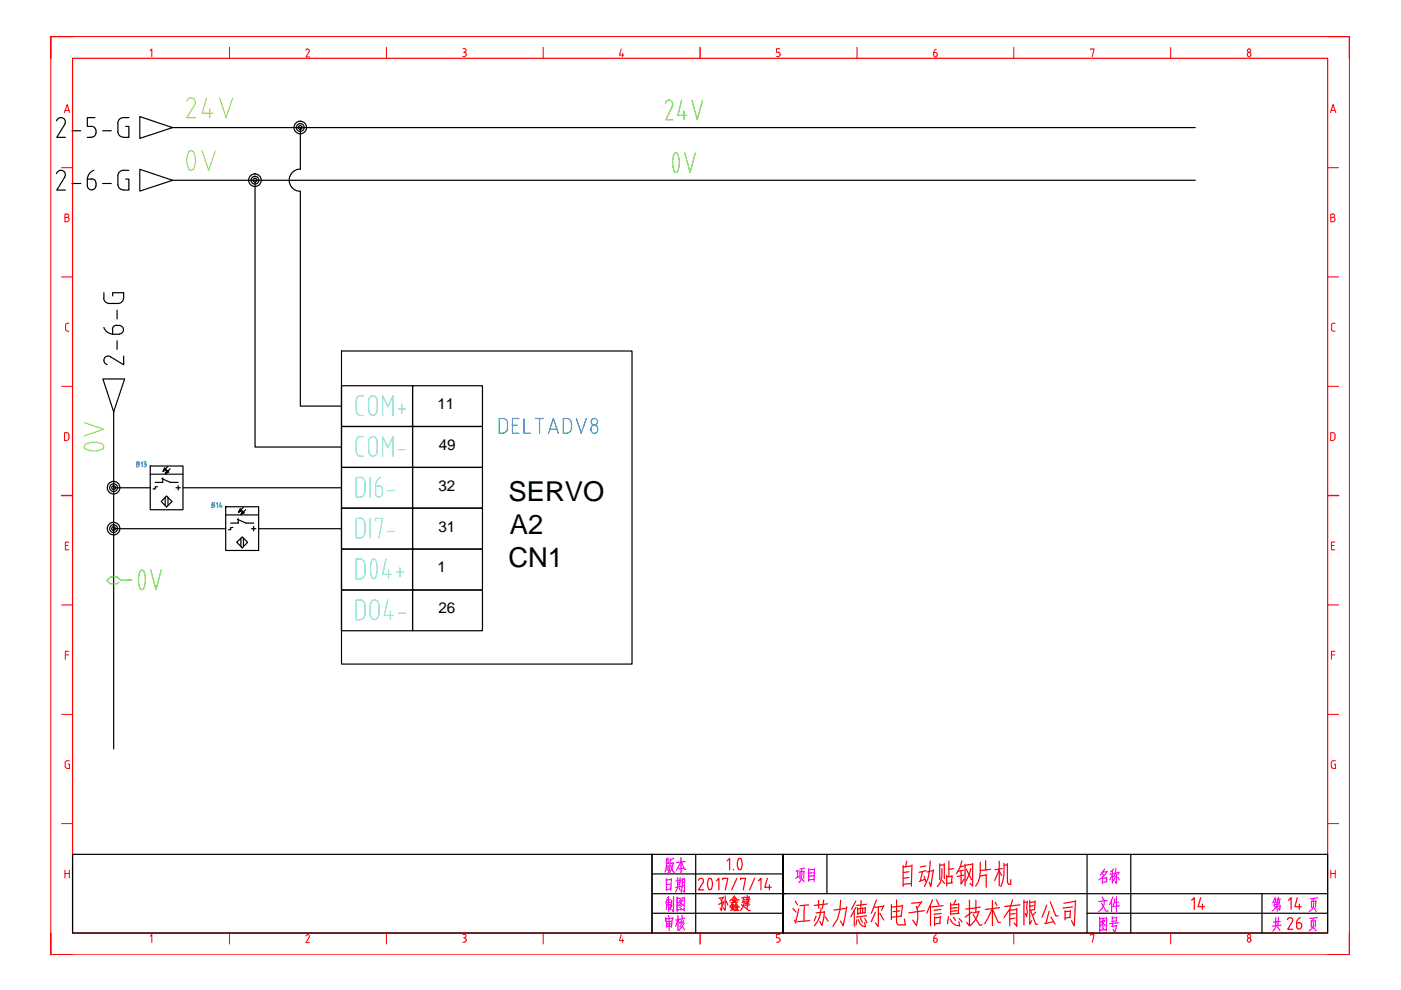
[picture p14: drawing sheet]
<svg xmlns="http://www.w3.org/2000/svg" width="297mm" height="210mm" viewBox="0 0 297 210" stroke-linecap="round" stroke-linejoin="round" font-family="sans-serif">
<defs><g id="words">
<g font-size="5.8">
<text x="107.8" y="106.3">SERVO</text>
<text x="108.1" y="113.2">A2</text>
<text x="107.8" y="120.3">CN1</text>
</g>
<g font-size="3.2">
<text x="92.7" y="86.7">11</text>
<text x="93" y="95.4">49</text>
<text x="92.9" y="104">32</text>
<text x="92.9" y="112.7">31</text>
<text x="92.7" y="121.4">1</text>
<text x="93" y="130">26</text>
</g>
</g></defs>
<!-- layer: AE_BOR -->
<path d="M15.4 7.7h-4.6v4.7M148.4 10v2.4M281.5 7.7h4.6v4.7M13.1 105.1h2.3M281.5 105.1h2.3M10.8 197.8v4.6h4.6M148.4 197.8v2.4M286.1 197.8v4.6h-4.6" fill="none" stroke="#f00" stroke-width=".3"/>
<path d="M15.4 12.4h266.1v185.4h-266.1z" fill="none" stroke="#f00" stroke-width=".25"/>
<g fill="none" stroke="#f00" stroke-width=".21">
<path d="M10.8 7.7h275.3v194.7h-275.3zM31.8 10.8l.4-.4v1.6M48.7 10v2.4M64.8 10.7a.38 .38 0 0 1 .6-.3 .38 .38 0 0 1 .1 .6M65.5 11l-.6 1.1h.7M81.9 10v2.4M98.1 10.3h.4a.36 .36 0 0 1 .3 .4 .36 .36 0 0 1-.3 .3l.3 .4M98.3 11.1h.2M98.8 11.6l-.2 .3-.5 .1M98.9 11.4v.2M115.2 10v2.4M131.7 10.4l-.4 1.3h1"/>
<path d="M132 11.3v.7M165 11l.4 .4M165.3 10.3h-.7v.8h.4M165.4 11.6l-.2 .3-.6 .1M165.4 11.4v.2M181.7 10v2.4M198 11.1v.6a.36 .36 0 0 0 .3 .4 .36 .36 0 0 0 .4-.4M198 11.1l.5 .1 .2 .3M198.5 10.4l-.4 .3-.1 .4M198.7 11.5v.2M214.9 10v2.4M231.2 10.5v-.1h.8l-.4 1.6"/>
<path d="M248.2 10v2.4M265.2 11.5a.36 .36 0 0 0-.4-.4 .36 .36 0 0 0-.3 .4 .41 .41 0 0 0 .1 .4 .41 .41 0 0 0 .4 .1l.2-.3M265.2 11.5v.2M13.1 35.6h2.3M13.6 23.9l.6-1.7 .6 1.7M13.8 23.4h.8M281.5 35.6h2.3M282.1 23.9l.5-1.7 .6 1.7M282.3 23.4h.8M13.1 58.7h2.3M13.8 46.1h.4M14.2 45.4a.36 .36 0 0 1 .4 .3 .36 .36 0 0 1-.4 .4 .44 .44 0 0 1 .5 .4 .44 .44 0 0 1-.5 .5"/>
<path d="M14.2 45.4h-.4v1.6h.4M281.5 58.7h2.3M282.2 45.4h.4a.36 .36 0 0 1 .4 .4 .36 .36 0 0 1-.4 .3 .44 .44 0 0 1 .5 .4 .44 .44 0 0 1-.5 .5h-.4zM282.2 46.1h.4M14.3 70.2h.3M14.6 68.5l-.5 .1-.2 .4 .1 1 .3 .2M282.3 69.8l.4 .4M282.3 69v.8M282.7 68.5l-.4 .4M282.7 70.2h.4M282.7 68.5h.4M13.1 81.9h2.3"/>
<path d="M14.1 91.7l.3 .1a1.15 1.15 0 0 1 0 1.5l-.3 .1M14.1 91.7h-.4v1.7h.4M281.5 81.9h2.3M282.5 91.7l.3 .1a1.15 1.15 0 0 1 0 1.5l-.3 .1M282.5 91.7h-.4v1.7h.4M13.9 115.7h.5M14.6 114.9h-.7v1.7h.7M282.3 115.7h.5M283 114.9h-.7v1.7h.7M13.1 128.3h2.3M13.9 138.9h.7M14.6 138.1h-.7v1.7"/>
<path d="M281.5 128.3h2.3M282.3 138.9h.7M283 138.1h-.7v1.7M13.1 151.5h2.3M281.5 151.5h2.3M13.1 174.6h2.3M13.8 161.8l.1 .9 .4 .2M14.4 162h.3v.9h-.4M14.7 161.3l-.7 .1-.2 .3M281.5 174.6h2.3M282.3 161.8v.9l.4 .2M282.7 161.3l-.4 .2v.2"/>
<path d="M282.7 161.3h.4M282.9 162h.2v.9h-.4M13.8 184.5v1.6M13.8 185.2h.9M14.7 184.5v1.6M31.8 198.5l.4-.3v1.6M48.7 197.8v2.4M64.8 198.5l.1-.2a.37 .37 0 0 1 .5-.1 .37 .37 0 0 1 .1 .5M65.5 198.8l-.6 1.1h.7M81.9 197.8v2.4M98.1 198.1h.4M98.1 199.8h.4"/>
<path d="M98.3 198.8h.2M98.5 198.1a.36 .36 0 0 1 .3 .3 .36 .36 0 0 1-.3 .4M98.5 198.8l.3 .4M98.8 199.4l-.3 .3M98.9 199.2v.2M115.2 197.8v2.4M131.7 198.2l-.4 1.2h1M132 199.1v.7M164.6 199.8h.4M165.3 198.1h-.7v.7l.6 .1 .2 .3M165.4 199.4l-.4 .3M165.4 199.2v.2"/>
<path d="M181.7 197.8v2.4M198.5 198.2l-.4 .3-.1 .4M198.7 199.3l-.2-.4h-.5v.6a.36 .36 0 0 0 .3 .3 .36 .36 0 0 0 .4-.3M198.7 199.3v.2M214.9 197.8v2.4M231.2 198.3v-.1h.8l-.4 1.6M248.2 197.8v2.4M264.5 199.4a.36 .36 0 0 0 .3 .4 .36 .36 0 0 0 .4-.4M265.2 199.2a.38 .38 0 0 0-.5-.3 .38 .38 0 0 0-.2 .5M265.2 199.3v.1M282.2 185.2h.9M282.2 184.5v1.6"/>
<path d="M283.1 184.5v1.6"/>
<circle cx="264.8" cy="10.7" r=".36"/>
<circle cx="264.8" cy="198.5" r=".36"/>
</g>
<!-- layer: 0 -->
<g fill="none" stroke="#000" stroke-width=".25">
<path d="M15.4 181.1h122.8v16.7h-122.8zM138.2 181.1h143.3v16.7h-143.3zM138.2 193.6h27.8M138.2 189.5h143.3M138.2 185.3h27.8M147.5 195.9h.1M147.5 181.1v16.7M166 181.1v16.7M175.3 181.1v8.4M230.5 193.6h51M230.5 181.1v16.7M239.7 181.1v16.7"/>
<path d="M267.6 189.5v8.3"/>
</g>
<g fill="none" stroke="#f0f" stroke-width=".25">
<path d="M141.2 194.6l-.1 .7M141.3 186.3v2.5M141.3 182v1.9l-.3 1.1M141.3 191.7v1.1M141.3 195.2l.1 1.4M141.5 190.4l-.3 .9M141.6 183.6h-.3M141.6 183.5v1.1M141.7 181.9v1.1M141.7 194.1l.2 .5M141.7 190.1v3.1M141.9 194.9v2.4"/>
<path d="M141.9 183l-.6 .1M142 187.5h-.7M142.1 182l-.2 2.5-.2 .5M142.2 190.8l-.8 .1M142.2 191.7l-.1 1.1-.2-.3M142.2 191.8l-.9 .1M142.2 183.5l.6 1.4h.3M142.2 188.5l-.9 .1M142.3 195.9h-.9M142.3 186.5l-1 .1M142.3 191.3l-1.2 .1M142.3 186.3l-.1 2.5"/>
<path d="M142.4 196.3l-1 .1M142.4 190.8v1.6M142.4 195.3l-1.1 .2M142.5 195.2l-.1 1.4M142.7 194.7l-1.5 .1M142.7 194.6l-.2 .5M142.8 183l-.7 .1M142.8 190.1v3.2l-.4-.5M142.8 182.9l-.5 1.7-.4 .4M142.8 181.9l-.7 .6M143.6 193l1.4-.2v.2M143.6 190.2v3"/>
<path d="M143.7 186.1v1.9M143.7 188.3l-.5 .8M143.7 194.1v3.2M143.7 195l-.4 1.4M143.7 195.2l.4 .5M144 188.3l.2 .5M144.1 187.1l-.4 .1M144.1 187.5l-.4 .1M144.1 191.2l.7 .8 .2-.1M144.1 192.4l.4 .3M144.1 194.9l-.8 .2M144.2 186l-.1 2"/>
<path d="M144.2 191.9l.3 .3M144.3 182.8l-.9 1.7M144.4 190.7l-.6 .8M144.4 181.8v3.2M144.5 182.8l.6 1.5h.3M144.5 186.6l-1.2 .2M144.5 188l-1.2 .2M144.5 194.1l.2 .5M144.6 191h-.4M144.6 194.9l-.4 .8M144.7 196.4l.4 .7M144.7 186.3v1.6"/>
<path d="M144.7 190.8l-.5 .9-.5 .5M144.8 195.5l-.6 .2M144.8 184.1l-.9 .1M145 195.2l-.9 1.3M145 195.7l-1.1 1.6M145 187.7l-.3 .2-.3 1.3M145 187l-.3 .1M145.1 190.2l-.1 2.9M145.1 190.4l-1.5 .1M145.1 186.3v2.9l-.3-.3M145.1 186.4h-.4M145.3 194.7l-1.2 .2"/>
<path d="M145.3 182.7l-1.9 .2M169.1 184.7v1.3M169.3 184.6l-.5 .1M169.6 185.8l-.9 .4M169.6 184.7v1.6M170 185.1l-.2 1.5-.5 .6M170 184.2l-.1 .7M170 186.3l.5 .6M170.4 184.8l-.8 .1M170.4 184.7v1.6M170.6 184.1l-1 .1M171.5 184.2v2.7"/>
<path d="M172.5 185.7l-1 .1M172.5 185l-1 .1M172.6 186.4l-1.1 .2M172.7 184.3l-1.2 .1M172.7 184.2l-.1 2.7M233.1 197.3v-2.8v3M233.1 197.2l1.4-.1 .1 .2M233.5 191.5l1 1.7h.5M233.7 195.5l.7 .8 .1-.1M233.7 185.1l.2 .5M233.7 196.6l.3 .4M233.7 190.2l.3 .6"/>
<path d="M233.7 186v1.4M233.8 196.2l.2 .3M233.9 194.9l-.5 .8M234.2 191a2.82 2.82 0 0 1-1.3 2.4M234.2 195.2l-.5 .1M234.2 184.2l-1 1.3M234.3 195.1l-.6 .9-.5 .4M234.6 194.5v2.9M234.6 184.8l-.8 .1M234.6 186.1l-.9 .2M234.6 194.6l-1.5 .2M234.7 186.9l-1 .2"/>
<path d="M234.7 186.1l-.1 .8M234.8 184.7l-.6 .9-1.2 1M234.8 190.9l-1.8 .2M235.7 190.8v2.5M235.8 194.4v1.1M235.9 185.3l-.6 1.3M235.9 185.5l.3 .4M235.9 184.6v2.7M235.9 195.8l-.1 .6M236 190.2l-.8 1.6M236.1 184.2l-.6 .7M236.2 185.2l-.9 .1"/>
<path d="M236.4 190.6l-.4 1.4M236.5 185.9l-.4 .9M236.6 184.2l-.3 1.5M236.7 185.3v2l-.3-.4M236.7 194.6h-.9M236.7 190.2v3.2M236.7 194.4v.9M236.7 195.3l-.9 .1M236.7 196.3l-1 .1M236.8 196.2l-.4 1.5-.4-.6M237 186l.3 .6M237.1 195.7l-1.8 .1"/>
<path d="M237.2 185l-.7 .1M237.2 191.3h-.9M237.3 184.9l-.3 .6M237.3 192.1l-1.4 .1M270.2 191.6v.6l1.2-.1M270.3 190.7l.2 .5M270.4 190.3l-.6 1.1M270.5 194.5v1.8M270.6 196.6l-.7 .8M270.8 192.2l-1.1 1M270.8 190.6l-.6 .1M270.8 191.3v2"/>
<path d="M270.9 196.5l.5 .8M271 190.7l.3 .5M271.1 194.4l-.2 1.9M271.1 190.3l-.3 .9M271.2 191.3h-1M271.2 191.2v.5l-1 .1M271.5 191.9l-.2 1.1-.2-.4M271.5 195.4l-1.5 .1M271.5 190.6l-.6 .1M271.6 196.2l-1.8 .2M278 195.2v1.4M278.1 191v1.4"/>
<path d="M278.4 196.6l.6 .8M278.5 195.5l-.1 .8-.3 .6-.5 .5M278.5 194.6l-.2 .7M278.5 191.4v.8l-.3 .5-.6 .6M278.5 190.5l-.1 .6M278.5 192.4l.6 .8M278.9 195.2l-.9 .1M278.9 195.1v1.4M279 191.1h-.9M279 190.9l-.1 1.4M279.3 194.6l-1.6 .1M279.3 190.4l-1.5 .2"/>
</g>
<g fill="none" stroke="#f00" stroke-width=".25">
<path d="M148.1 186.6a.54 .54 0 0 1 .7-.3 .54 .54 0 0 1 .3 .7M149.1 187.1l-1 1.6h1.1M150.3 186.4l.2-.2a1.63 1.63 0 0 1 0 2.4l-.2-.1a2.26 2.26 0 0 1 0-2.1zM151.9 186.8l.5-.6v2.5M152.7 192.5l.3 .6M152.8 190.8a4.1 4.1 0 0 1 .2 2.2M153.2 186.5v-.3h1.1l-.5 2.5M153.3 190.3l-.9 .2M153.3 191.3l-.9 .5M153.4 190.2l-.4 .7M153.5 191.1l-.3 1M153.8 189.9v3.1l-.5-.5"/>
<path d="M154 191.1l.3 .8M154.1 182.5l.6-.5v2.4M155 192.5l.2 .3M155.3 191.6l.3 .3M155.3 192v.9M155.4 191.4l-.7 .9M155.4 191l.1 .3M155.5 184.3v.1M155.5 191.9l-.5 .1M155.5 192.4l-.1 .4M155.6 192.2l-.7 .2M155.6 192.7l-.7 .3"/>
<path d="M155.7 190.1l.7 .7h.3M155.7 190.6v.7M155.7 189.9l-1 1.2M155.8 192.7l.1 .3M156 190.5l-.6 .1M156.1 190.9l-.2 .4M156.1 191.6l.5 .7h.2M156.1 191.5l-.4 .7M156.1 192.1v.9M156.1 190.8l-.8 .2M156.2 186.2l-1.1 2.5M156.3 192.1h-.5"/>
<path d="M156.4 192.6l-.1 .4M156.4 192.4h-.6M156.4 191.3l-1.4 .1M156.6 184.3a2.07 2.07 0 0 1 .1-2.3l.4 .1a2.26 2.26 0 0 1 0 2.2M156.6 184.3l.2 .1 .3-.1M156.6 193l-1 .1M157 186.5v-.3h1.1l-.5 2.5M157.2 191.8l1.5 1.2M157.7 190.3l-.5 .1M157.8 190.2l-.3 1.1M157.8 191.2l-.5 .1M157.9 191.1l-.3 1.1-.6 .8"/>
<path d="M158.4 189.9v2.6M158.8 190.2l-.8 .1M158.8 191.1l-.7 .2M158.8 191.5l-.8 .1M158.8 190.1l-.1 1M159 191.9h-1.1M159.1 190.6l-1.2 .2M159.1 193l-.4 .1M160 186.2l-1.1 2.5M160.8 186.8l.5-.6v2.5M162.7 186.2l-.5 1.9h1.3M163.1 187.6v1.1"/>
<path d="M168.1 192.6l.7 .8M168.4 195.1l.3 .5M168.6 191.1l.5 .8M169.3 192.7l-.6 3M170.5 192l-.1 3.3M171.4 191.9l-1.8 .1M171.7 195.2l-2.6 .2M173 194.2l-.4 1M173.5 190.9l.1 1.7M174.1 192.5l-.3 1.9-.5 1.1-.7 .8M174.6 190.8l-.2 1.8M174.8 193.4l-1.8 .1"/>
<path d="M174.8 193.3l-.5 2.9-.5-.9M175 194.4l.6 .9M175.4 191.6l-2.8 .4M178.2 190.8l-.1 2.2-.5 1.9-1 1.5M179.5 192.6l-2.7 .4M179.5 192.3l-.7 4-.6-1M181.1 193.1v3.3M181.5 191.1l-1 1.7M181.5 192.4l-1.1 2M181.7 195l-.2 1.1M181.8 192.4l.1 1.6M182 195l.3 .9 .5 .4 .7 .2-.1-.9"/>
<path d="M182.4 192.7v.8M182.4 194.6l.5 .9M182.6 190.9l-.1 1.7M182.9 192.6v.9M183.4 194.7l.4 1M183.4 192.5l-1.5 .2M183.5 192.4l-.1 1.1M183.5 193.5l-1.6 .2M183.7 191.7l-2.1 .3M183.7 194.2l-2.1 .2M185.6 193.4l-.9 2.1M185.8 190.8l-1 2.8"/>
<path d="M186.2 192.3v4.1l-.6-.7M186.5 193.6l.9 1.5M187.3 192.2l-2 .2M187.4 192l-.5 1M189 191.8v3.2M190.1 190.8v4.7l.2 .5 .3 .1h1.4l-.3-1.2M190.8 193.1l-1.4 .2M191.2 194.2l-2.2 .3M191.3 192.1l-2.3 .2M191.4 191.9l-.3 2.3M191.5 183.5v4.5M192.2 182.6l-.2 1.2"/>
<path d="M192.7 186.1l-1.2 .1M192.7 184.8l-1.2 .2M193.2 187.3l-1.7 .2M193.3 183.6l-1.8 .2M193.4 183.4l-.2 4.5M194.3 192.2l.3 1.1v1.3l-.3 1.7-.8-1.2M195.4 191.3l-2.1 .2M195.4 191.2l-.9 1.4M195.6 184.8l-.5 2M195.9 185.8l.4 1.1M196 193.1l-3.3 .4M196.1 186.4l-1.2 .5"/>
<path d="M196.3 183.6l-1.2 .2M196.4 184.6l-1.5 .4M197.2 182.5l-.4 3.7-.8 1.8M197.3 192v4.3M197.7 190.8l-1.2 2.8M197.9 184.6l-1.3 .3M197.9 184.4l-.6 3.6-.3-.9M198.1 194.4v1.9M198.6 190.8l.5 1.1M199.2 183.2v3.3M199.4 195.7l-1.3 .2M199.4 194.5l-1.3 .1"/>
<path d="M199.4 187.2l-.7 .8M199.4 194.3l-.2 1.4M199.5 192.8l-1.5 .2M199.5 193.7l-1.5 .1M199.7 184.2v1.6l-.3 1.4M199.7 186.6l.6 .7M200 192l-2.4 .3M200.2 183.1v3.2M200.2 183.3l-1 .2M200.7 185.5v2.3M201.1 194.4l-.2 1.4M201.2 182.6v3.2"/>
<path d="M201.4 194.9l.5 .7 .6 .5 1 .2-.2-.9M201.6 191.5v2.5M201.8 185.8l-1.1 .1M201.9 185.6l-.2 1.6M201.9 187.2l-1.2 .1M202.1 194.5l.5 .7M202.2 184.2l-1 .1M202.6 190.8l-.4 1M202.9 192.4l-1.3 .2M202.9 193.1l-1.3 .1M203.2 191.7l-1.6 .2M203.3 191.6l-.1 2"/>
<path d="M203.3 193.6l-1.7 .2M203.3 194.7l.7 .8M203.8 184.6v2.9l.6-1.1M203.9 182.5l-.3 1.3-.8 1.5M204.3 184.5l-1.1 .2M204.4 183.6l-.8 .2M204.4 185.5l-1.4 .3M204.6 183.2v4.6M204.9 184.3l1.1 2.2M205.5 190.8v5.5l-.6-.7M205.8 184.2l-.3 1.2-.6 1.3M206.1 192.6l-1.4 .1"/>
<path d="M206.1 193.4l-1.4 1M206.2 183v4.9l-.5-.6M206.2 183.2l-1.6 .3M206.3 193.9l1.4 2.2h.5M206.9 190.8v2.6M207.5 193.3l-1.2 .2M207.6 193.2l-.6 1.4-1.3 1.7M207.8 182.8a6.7 6.7 0 0 1-.9 5.1M207.9 192.3l-1.7 .3M209 182.5v1.9M209.1 185.5l-1.3 .2M209.1 185.4v2.7"/>
<path d="M210 184.3l-2.2 .3M210.3 192.8l-1.5 3M210.4 190.9v5.4M210.5 192.8l1.1 2.8h.5M211 191.3l.4 .7M211.9 184.4l-1 2.3M211.9 184.7l.5 .9M211.9 182.6v5.2M211.9 192.4l-3 .4M212.5 184.2l-1.5 .2M212.9 183v2.4l-.3 1.5-.4 1.1M213.6 183.1v3.9l.2 .5h.5v-1"/>
<path d="M213.6 183.3l-.7 .2M214.1 192.7v3.6M214.7 190.8l-.6 1.9-1.2 1.8M215.2 193.7l-1.1 .1M215.2 194.6l-1.1 .3M215.6 192.6v3.8l-.6-.7M215.6 192.8l-1.5 .2M216.3 191.9l-3.3 .3M217.1 190.8v5.3M217.8 191.1l-.2 1.4 .2 .8-.2 1.1-.2-.7M217.8 191.2l-.7 .1M218.3 190.9v5.1l.5-.8"/>
<path d="M218.5 193l1.1 3h.4M219.1 192l-.8 .2M219.5 191.1l-.2 1.8-1 .1M219.5 191.2l-1.2 .1M219.6 193.4l-.7 .7M221.9 191.9l-1 2.6M222.4 193.2l-.6 2.5M222.7 191.2l1.1 3h.5M222.8 194.4l.9 1.6M223.4 195.4l-1.9 .4M225.8 193.1v1.9M227 194.5l-1.2 .1"/>
<path d="M227 193.1l-.2 1.4M227 193.2l-1.2 .1M227.4 192.3l-2 .2M228 191l-.3 5.3-.5-1.1M228 191.1l-2.4 .4M252.7 190.9l.5-.6v2.5M254.6 190.3l-.6 1.9h1.4M254.9 191.7v1.1M273.2 190.9l.5-.6v2.5M273.5 194.6l-.5 .4M273.5 194.6l.5 .2v.6M274 195.4l-1 1.6h1.1"/>
<path d="M274.9 196.4a.53 .53 0 0 0 .5 .6 .53 .53 0 0 0 .5-.6M275.1 190.3l-.6 1.9h1.4M275.5 191.7v1.1M275.7 194.6a1.25 1.25 0 0 0-.8 1.1M276 196.2l-.3-.5h-.8v.8M276 196.2v.3"/>
</g>
<!-- layer: WIRES -->
<path d="M36.6 27.1h216.8M36.6 38.2h216.8M54.1 38.2v56.6h18.3M63.7 27.1v8.8a2.35 2.35 0 0 0-2.4 2.3 2.35 2.35 0 0 0 2.4 2.4v45.5h8.7M24.1 87.3v71.5M24.1 112.1h23.8M24.1 103.4h7.7M38.8 103.4h33.6M54.8 112.1h17.6" fill="none" stroke="#000" stroke-width=".25"/>
<!-- layer: SYMS -->
<g fill="none" stroke="#000" stroke-width=".25">
<path d="M29.6 24.7l7 2.4-7 2.2zM29.6 35.9l7 2.3-7 2.3zM72.4 74.4h61.6v66.4h-61.6zM21.8 80.3h4.6l-2.3 7zM31.8 98.8h7v9.3h-7zM34.9 99.2l.3 .4-.6 .3zM35.4 99.7l.3 .4-.6 .3zM35.6 98.9l-.5 .5M36.1 99.4l-.5 .5M72.4 99.1h15.1v8.6h-15.1zM72.4 90.4h15.1v8.7h-15.1zM72.4 81.8h15.1v8.6h-15.1z"/>
<path d="M87.5 81.8h14.8v8.6h-14.8zM87.5 90.4h14.8v8.7h-14.8zM87.5 99.1h14.8v8.6h-14.8zM31.8 100.5h7M33.4 103.2h-.5v.5h-.5M34.3 101.5l1.8 .8h1.7M34.5 101.3v1h-1.6M35 105.5v1.7M35.3 105.2l1.2 1.1-1.2 1.2-1.1-1.2zM35.6 105.5v1.7M37.3 103.4h.9M37.8 103v.9"/>
<path d="M47.9 107.4h6.9v9.3h-6.9zM47.9 109.2h6.9M49.4 111.8h-.5v.5h-.5M50.2 115l1.2-1.2 1.1 1.2-1.1 1.2zM50.3 110.1l1.9 .8h1.6M50.5 110v.9h-1.6M50.9 107.9l.4 .3-.7 .4zM51.1 114.1v1.8M51.4 108.4l.3 .3-.6 .4zM51.6 107.6l-.5 .5M51.6 114.1v1.8M52.1 108.1l-.5 .5"/>
<path d="M53.3 112.1h.9M53.8 111.6v1M72.4 116.4h15.1v8.7h-15.1zM72.4 107.7h15.1v8.7h-15.1zM87.5 107.7h14.8v8.7h-14.8zM87.5 116.4h14.8v8.7h-14.8zM72.4 125.1h15.1v8.6h-15.1zM87.5 125.1h14.8v8.6h-14.8z"/>
<circle cx="54.1" cy="38.2" r="1.33"/>
<circle cx="54.1" cy="38.2" r=".83"/>
<circle cx="54.1" cy="38.2" r=".4"/>
<circle cx="63.7" cy="27" r="1.33"/>
<circle cx="63.7" cy="27" r=".83"/>
<circle cx="63.7" cy="27" r=".4"/>
<circle cx="24.1" cy="103.4" r="1.33"/>
<circle cx="24.1" cy="112.1" r="1.33"/>
<circle cx="24.1" cy="112.1" r=".83"/>
<circle cx="24.1" cy="103.4" r=".83"/>
<circle cx="24.1" cy="103.4" r=".4"/>
<circle cx="24.1" cy="112.1" r=".4"/>
</g>
<!-- layer: XREF -->
<g fill="none" stroke="#000" stroke-width=".25">
<path d="M12 25.6a.94 .94 0 0 1 1.3-.6 .94 .94 0 0 1 .4 1.3M12 36.8a.94 .94 0 0 1 1.3-.6 .94 .94 0 0 1 .4 1.3l-1.7 2.8h1.9M13.7 26.4l-1.7 2.7h1.9M15.3 27.7h1.8M15.3 38.9h1.8M18.5 39.3a.91 .91 0 0 0 .9 1 .91 .91 0 0 0 .9-1M18.5 29.1h.9M18.5 38v1.4M18.5 38h.9M19.4 37.9l.7 .3 .2 .7M19.4 26.8a1.16 1.16 0 0 1 1 1.1 1.16 1.16 0 0 1-1 1.2M19.9 36.1a2.09 2.09 0 0 0-1.4 1.8"/>
<path d="M20.1 24.9h-1.6v1.9h.9M20.4 38.9v.5M21.8 27.7h1.8M21.8 38.9h1.8M25 26.1v1.8a1.16 1.16 0 0 0 1.2 1.2M25 37.3v1.8a1.16 1.16 0 0 0 1.2 1.2M26.2 24.9a1.16 1.16 0 0 0-1.2 1.2M26.2 36.1a1.16 1.16 0 0 0-1.2 1.2M26.2 24.9h1.1M26.2 36.1h1.1M26.6 26.8h.7v2.3h-1.1M26.6 38h.7v2.3h-1.1"/>
<path d="M22 63.2a1.16 1.16 0 0 0 1.2 1.1h1.8a1.16 1.16 0 0 0 1.2-1.1M22 69.4a2.1 2.1 0 0 0 1.9 1.4M22 62.1v1.1M23.9 62.7v-.6h2.3v1.1M23.9 69.9v1h1.4M24.8 69l-.7 .2-.2 .7M24.8 69a.95 .95 0 0 1 1.3 .6 .95 .95 0 0 1-.8 1.2M24.8 65.7v1.9M24.8 72.3v1.8M26.2 75.5v1.8l-2.8-1.7a.92 .92 0 0 0-1.3 .5 .92 .92 0 0 0 .6 1.2"/>
</g>
<!-- layer: WIREREF_DEST -->
<path d="M40.2 32l.5-.1a2.75 2.75 0 0 1 .7 2.9 1.15 1.15 0 0 1-.9 1.3h-.2a3.4 3.4 0 0 1-.1-4.1zM40.5 20.8a.91 .91 0 0 1 .8 1.4M40.5 20.7a.95 .95 0 0 0-.9 .7M41.3 22.2l-1.7 2.7h1.9M42.9 32l1.4 4.1 1.3-4.1M43.8 20.8l-.9 3.2h2.3M44.5 23.1v1.8M46.6 20.8l1.3 4.1 1.4-4.1M17.9 89.6l4.1 1.4-4.1 1.4M18.1 95.2l1.6 .4 1-.1 1.1-.3M21.8 94.3l.2 .4-.2 .5M21.8 94.2a3.4 3.4 0 0 0-3.9 .3v.4l.2 .3" fill="none" stroke="#dd0" stroke-width=".25"/>
<!-- layer: WIRENO -->
<g fill="none" stroke="#6edd00" stroke-width=".25">
<path d="M141.9 21.2a.82 .82 0 0 0-.8 .7M141.9 21.3a.93 .93 0 0 1 .6 1.3l-1.3 2.8h1.4M142.9 32.6l.4-.2 .3 .2M143 32.6a4.2 4.2 0 0 0 .2 3.9h.2a4.1 4.1 0 0 0 .3-3.9M144.5 21.3l-.8 3.2h1.9M145 23.5v1.9M145.2 32.4l1.1 4.2 1.1-4.2M146.7 21.3l1.1 4.1 1.1-4.1M28 123h-2.4l-.8-.7h-1.4l-.7 .8 .7 .7h1.5l.3-.4M29.7 121.1a4.1 4.1 0 0 0 .3 3.9l.4-.2M29.7 121.1l.4-.2 .3 .2M30.5 121.1a4.8 4.8 0 0 1 0 3.7"/>
<path d="M32 120.9l1.1 4.2 1.1-4.2"/>
</g>
<!-- layer: TERMS -->
<g fill="none" stroke="#6eddc1" stroke-width=".25">
<path d="M75.5 95.7a.95 .95 0 0 0 .9 1h.6M75.5 93.6v2.1M76.4 92.5a.95 .95 0 0 0-.9 1.1M76.4 92.6h.6M76.4 88.1h.6M77 83.9h-.6a.95 .95 0 0 0-.9 1.1v2a.95 .95 0 0 0 .9 1.1M78.2 86.9v-1.8a.94 .94 0 0 1 .9-1.2 .94 .94 0 0 1 .9 1.2v1.8M78.2 86.9a.94 .94 0 0 0 .9 1.2 .94 .94 0 0 0 .9-1.2M78.5 92.8a.91 .91 0 0 1 1.1-.1 .91 .91 0 0 1 .4 1v1.9a.94 .94 0 0 1-.9 1.1 .94 .94 0 0 1-.9-1.1v-2.3zM81.1 96.7v-4.1l1.1 2.3 1.1-2.3v4.1M81.1 88.1v-4.2l1.1 2.3 1.1-2.3v4.2M84.5 95.3h1.5"/>
<path d="M84.5 86.7h1.5M85.2 85.8v1.8M75.5 118.5h.9a1.16 1.16 0 0 1 1 1.3 2.76 2.76 0 0 1-.4 2.7l-.6 .2h-.9zM76.4 101.2a1.16 1.16 0 0 1 1 1.3M76.4 101.2h-.9v4.2h.9a1.16 1.16 0 0 0 1-1.3M77.4 112.8a1.21 1.21 0 0 1-1 1.2h-.9v-4.1h.9a1.07 1.07 0 0 1 1 1.2v1.7M77.4 102.5v1.6M78.5 101.2v4.2M78.5 109.9v4.1M79.6 104.5a.76 .76 0 0 0 .7 .9 .76 .76 0 0 0 .8-.9M79.6 110.4v-.5h1.5l-.7 4.1M80.3 103l.6 .3 .2 .7"/>
<path d="M80.4 103.1h-.8v1.4M80.7 101.2a2.05 2.05 0 0 0-1.1 1.9M81.1 104v.5M81.8 118.5l-.7 3.3h1.9M82.2 112.7h1.5M82.2 104h1.5M76.4 127.2a1.16 1.16 0 0 1 1 1.3 2.76 2.76 0 0 1-.4 2.6l-.6 .3M76.4 127.2h-.9v4.2h.9M78.5 128.3a.94 .94 0 0 1 .9-1.1 .94 .94 0 0 1 .9 1.1M78.5 130.2a.94 .94 0 0 0 .9 1.2 .94 .94 0 0 0 .9-1.2M78.5 128.4v1.8M78.9 122.5a4.1 4.1 0 0 1 .2-3.9h.3a4.1 4.1 0 0 1 .2 3.9"/>
<path d="M78.9 122.5l.3 .2 .4-.2M80.4 128.4v1.8M82.2 127.2l-.7 3.3h1.8M82.4 120.9v1.8M82.8 129.5v1.9M84.1 121.3h1.5M84.5 130h1.5M84.8 120.4v1.9"/>
</g>
<!-- layer: TAGS -->
<g fill="none" stroke="#007fff" stroke-width=".25">
<path d="M29 98.4h.3M29.3 98.4l.3 .3-.3 .2M29.3 98.4l.2-.1v-.3l-.5-.1v1.1h.3M29.9 98.2l.3-.3v1.1M30.5 97.9l.4 .1 .1 .1-.3 .3M30.5 99h.2M30.6 98.4h.1M30.7 98.4l.3 .2M31 98.7l-.3 .2M31 98.6v.1M107.6 90.9a.95 .95 0 0 1-1 .9M107.6 90.9v-1.2a.95 .95 0 0 0-1-1h-.8v3.2h.9"/>
<path d="M108.6 90.1h1.1M110 88.7h-1.4v3.2h1.4M111.1 88.7v3.2h1.4M113.5 88.7h1.7M114.4 88.7v3.2M116.3 91.9l1-3.2 1.1 3.2M116.6 91h1.5M120.2 88.7a.95 .95 0 0 1 .9 1M120.2 88.7h-.8v3.2h.8M121.1 90.9a.95 .95 0 0 1-.9 .9M121.2 89.7v1.2M122.2 88.7l1 3.2 1.1-3.2"/>
<path d="M125.5 90.3a.85 .85 0 0 1 1.3 .5 .85 .85 0 0 1-.8 1.1 .92 .92 0 0 1-.7-.7 .92 .92 0 0 1 .2-.9zM45 107.1h.3M45.2 106.6l.3 .2-.3 .2 .3 .3-.3 .3M45.3 106.6h-.3v1h.3M45.9 106.8l.2-.2v1M46.7 106.6l-.2 .8h.5M46.9 107.1v.5"/>
<circle cx="126" cy="89.4" r=".7"/>
</g>
<!-- layer: SYMS -->
<path d="M34.9 99.2l.3 .4-.6 .3zM35.4 99.7l.3 .4-.6 .3zM50.9 107.9l.4 .3-.7 .4zM51.4 108.4l.3 .3-.6 .4z" fill="#000" stroke="#000" stroke-width=".21"/>
<use href="#words"/>
</svg>
